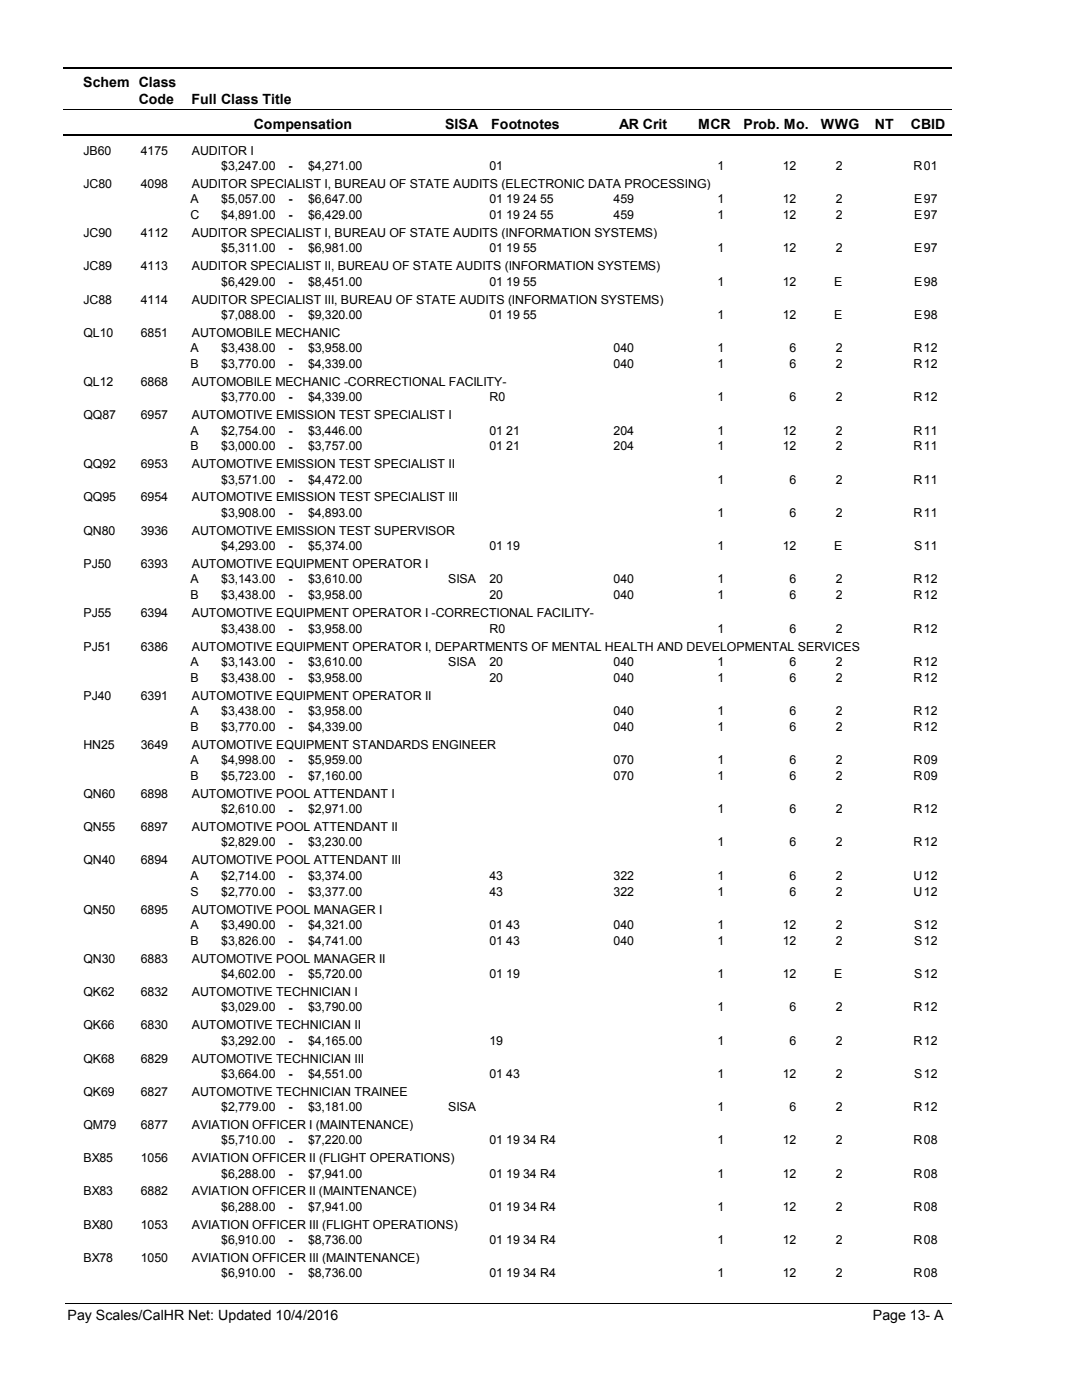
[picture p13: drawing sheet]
<svg xmlns="http://www.w3.org/2000/svg" width="216mm" height="279mm" viewBox="0 0 216 279" stroke-linecap="round" stroke-linejoin="round" font-family="sans-serif">
<defs><g id="words">
<g font-size="2.8">
<text x="16.6" y="17.3">Schem Class</text>
<text x="27.7" y="20.7">Code</text>
<text x="38.2" y="20.7">Full Class Title</text>
<text x="50.6" y="25.7">Compensation</text>
<text x="88.7" y="25.7">SISA</text>
<text x="98" y="25.7">Footnotes</text>
<text x="123.5" y="25.7">AR Crit</text>
<text x="139.2" y="25.7">MCR</text>
<text x="148.3" y="25.7">Prob. Mo.</text>
<text x="163.7" y="25.7">WWG</text>
<text x="174.5" y="25.7">NT</text>
<text x="181.6" y="25.7">CBID</text>
<text x="13.5" y="263.5">Pay Scales/CalHR Net: Updated 10/4/2016</text>
<text x="174.1" y="263.5">Page 13- A</text>
</g>
<g font-size="2.5">
<text x="16.6" y="30.8">JB60</text>
<text x="28.1" y="30.8">4175</text>
<text x="38.2" y="30.8">AUDITOR I</text>
<text x="44.1" y="33.9">$3,247.00</text>
<text x="57.5" y="33.9">-</text>
<text x="61.4" y="33.9">$4,271.00</text>
<text x="97.6" y="33.9">01</text>
<text x="143.1" y="33.9">1</text>
<text x="156.1" y="33.9">12</text>
<text x="166.6" y="33.9">2</text>
<text x="182.2" y="33.9">R</text>
<text x="184.2" y="33.9">01</text>
<text x="16.6" y="37.5">JC80</text>
<text x="28.1" y="37.5">4098</text>
<text x="38" y="40.6">A</text>
<text x="38.2" y="37.5">AUDITOR SPECIALIST I, BUREAU OF STATE AUDITS (ELECTRONIC DATA PROCESSING)</text>
<text x="44.1" y="40.6">$5,057.00</text>
<text x="57.5" y="40.6">-</text>
<text x="61.4" y="40.6">$6,647.00</text>
<text x="97.6" y="40.6">01 19 24 55</text>
<text x="122.4" y="40.6">459</text>
<text x="143.1" y="40.6">1</text>
<text x="156.1" y="40.6">12</text>
<text x="166.6" y="40.6">2</text>
<text x="182.3" y="40.6">E</text>
<text x="184.2" y="40.6">97</text>
<text x="16.6" y="47.3">JC90</text>
<text x="28.1" y="47.3">4112</text>
<text x="38" y="43.7">C</text>
<text x="38.2" y="47.3">AUDITOR SPECIALIST I, BUREAU OF STATE AUDITS (INFORMATION SYSTEMS)</text>
<text x="44.1" y="43.7">$4,891.00</text>
<text x="57.5" y="43.8">-</text>
<text x="61.4" y="43.7">$6,429.00</text>
<text x="97.6" y="43.7">01 19 24 55</text>
<text x="122.4" y="43.7">459</text>
<text x="143.1" y="43.7">1</text>
<text x="156.1" y="43.7">12</text>
<text x="166.6" y="43.7">2</text>
<text x="182.3" y="43.7">E</text>
<text x="184.2" y="43.7">97</text>
<text x="16.6" y="53.9">JC89</text>
<text x="28.1" y="53.9">4113</text>
<text x="38.2" y="53.9">AUDITOR SPECIALIST II, BUREAU OF STATE AUDITS (INFORMATION SYSTEMS)</text>
<text x="44.1" y="50.3">$5,311.00</text>
<text x="57.5" y="50.4">-</text>
<text x="61.4" y="50.3">$6,981.00</text>
<text x="97.6" y="50.3">01 19 55</text>
<text x="143.1" y="50.3">1</text>
<text x="156.1" y="50.3">12</text>
<text x="166.6" y="50.3">2</text>
<text x="182.3" y="50.3">E</text>
<text x="184.2" y="50.3">97</text>
<text x="44.1" y="57">$6,429.00</text>
<text x="57.5" y="57">-</text>
<text x="61.4" y="57">$8,451.00</text>
<text x="97.6" y="57">01 19 55</text>
<text x="143.1" y="57">1</text>
<text x="156.1" y="57">12</text>
<text x="166.3" y="57">E</text>
<text x="182.3" y="57">E</text>
<text x="184.2" y="57">98</text>
<text x="16.6" y="60.6">JC88</text>
<text x="28.1" y="60.6">4114</text>
<text x="38.2" y="60.6">AUDITOR SPECIALIST III, BUREAU OF STATE AUDITS (INFORMATION SYSTEMS)</text>
<text x="44.1" y="63.6">$7,088.00</text>
<text x="57.5" y="63.7">-</text>
<text x="61.4" y="63.6">$9,320.00</text>
<text x="97.6" y="63.6">01 19 55</text>
<text x="143.1" y="63.6">1</text>
<text x="156.1" y="63.6">12</text>
<text x="166.3" y="63.6">E</text>
<text x="182.3" y="63.6">E</text>
<text x="184.2" y="63.6">98</text>
<text x="16.6" y="67.2">QL10</text>
<text x="28.1" y="67.2">6851</text>
<text x="38" y="70.2">A</text>
<text x="38.2" y="67.2">AUTOMOBILE MECHANIC</text>
<text x="44.1" y="70.2">$3,438.00</text>
<text x="57.5" y="70.3">-</text>
<text x="61.4" y="70.2">$3,958.00</text>
<text x="122.4" y="70.2">040</text>
<text x="143.1" y="70.2">1</text>
<text x="157.5" y="70.2">6</text>
<text x="166.6" y="70.2">2</text>
<text x="182.2" y="70.2">R</text>
<text x="184.2" y="70.2">12</text>
<text x="16.6" y="77">QL12</text>
<text x="28.1" y="77">6868</text>
<text x="38" y="73.4">B</text>
<text x="38.2" y="77">AUTOMOBILE MECHANIC -CORRECTIONAL FACILITY-</text>
<text x="44.1" y="73.4">$3,770.00</text>
<text x="57.5" y="73.5">-</text>
<text x="61.4" y="73.4">$4,339.00</text>
<text x="122.4" y="73.4">040</text>
<text x="143.1" y="73.4">1</text>
<text x="157.5" y="73.4">6</text>
<text x="166.6" y="73.4">2</text>
<text x="182.2" y="73.4">R</text>
<text x="184.2" y="73.4">12</text>
<text x="16.6" y="83.7">QQ87</text>
<text x="28.1" y="83.7">6957</text>
<text x="38.2" y="83.7">AUTOMOTIVE EMISSION TEST SPECIALIST I</text>
<text x="44.1" y="80.1">$3,770.00</text>
<text x="57.5" y="80.1">-</text>
<text x="61.4" y="80.1">$4,339.00</text>
<text x="97.6" y="80.1">R0</text>
<text x="143.1" y="80.1">1</text>
<text x="157.5" y="80.1">6</text>
<text x="166.6" y="80.1">2</text>
<text x="182.2" y="80.1">R</text>
<text x="184.2" y="80.1">12</text>
<text x="38" y="86.7">A</text>
<text x="38" y="89.9">B</text>
<text x="44.1" y="86.7">$2,754.00</text>
<text x="44.1" y="89.9">$3,000.00</text>
<text x="57.5" y="86.8">-</text>
<text x="57.5" y="89.9">-</text>
<text x="61.4" y="86.7">$3,446.00</text>
<text x="61.4" y="89.9">$3,757.00</text>
<text x="97.6" y="86.7">01 21</text>
<text x="97.6" y="89.9">01 21</text>
<text x="122.4" y="86.7">204</text>
<text x="122.4" y="89.9">204</text>
<text x="143.1" y="86.7">1</text>
<text x="143.1" y="89.9">1</text>
<text x="156.1" y="86.7">12</text>
<text x="156.1" y="89.9">12</text>
<text x="166.6" y="86.7">2</text>
<text x="166.6" y="89.9">2</text>
<text x="182.2" y="86.7">R</text>
<text x="182.2" y="89.9">R</text>
<text x="184.2" y="86.7">11</text>
<text x="184.2" y="89.9">11</text>
<text x="16.6" y="93.5">QQ92</text>
<text x="28.1" y="93.5">6953</text>
<text x="38.2" y="93.5">AUTOMOTIVE EMISSION TEST SPECIALIST II</text>
<text x="16.6" y="100.1">QQ95</text>
<text x="28.1" y="100.1">6954</text>
<text x="38.2" y="100.1">AUTOMOTIVE EMISSION TEST SPECIALIST III</text>
<text x="44.1" y="96.5">$3,571.00</text>
<text x="57.5" y="96.6">-</text>
<text x="61.4" y="96.5">$4,472.00</text>
<text x="143.1" y="96.5">1</text>
<text x="157.5" y="96.5">6</text>
<text x="166.6" y="96.5">2</text>
<text x="182.2" y="96.5">R</text>
<text x="184.2" y="96.5">11</text>
<text x="16.6" y="106.7">QN80</text>
<text x="28.1" y="106.7">3936</text>
<text x="38.2" y="106.7">AUTOMOTIVE EMISSION TEST SUPERVISOR</text>
<text x="44.1" y="103.2">$3,908.00</text>
<text x="57.5" y="103.2">-</text>
<text x="61.4" y="103.2">$4,893.00</text>
<text x="143.1" y="103.2">1</text>
<text x="157.5" y="103.2">6</text>
<text x="166.6" y="103.2">2</text>
<text x="182.2" y="103.2">R</text>
<text x="184.2" y="103.2">11</text>
<text x="16.6" y="113.4">PJ50</text>
<text x="28.1" y="113.4">6393</text>
<text x="38.2" y="113.4">AUTOMOTIVE EQUIPMENT OPERATOR I</text>
<text x="44.1" y="109.8">$4,293.00</text>
<text x="57.5" y="109.8">-</text>
<text x="61.4" y="109.8">$5,374.00</text>
<text x="97.6" y="109.8">01 19</text>
<text x="143.1" y="109.8">1</text>
<text x="156.1" y="109.8">12</text>
<text x="166.3" y="109.8">E</text>
<text x="182.3" y="109.8">S</text>
<text x="184.2" y="109.8">11</text>
<text x="38" y="116.4">A</text>
<text x="38" y="119.6">B</text>
<text x="44.1" y="116.4">$3,143.00</text>
<text x="44.1" y="119.6">$3,438.00</text>
<text x="57.5" y="116.5">-</text>
<text x="57.5" y="119.6">-</text>
<text x="61.4" y="116.4">$3,610.00</text>
<text x="61.4" y="119.6">$3,958.00</text>
<text x="89.4" y="116.4">SISA</text>
<text x="97.6" y="116.4">20</text>
<text x="97.6" y="119.6">20</text>
<text x="122.4" y="116.4">040</text>
<text x="122.4" y="119.6">040</text>
<text x="143.1" y="116.4">1</text>
<text x="143.1" y="119.6">1</text>
<text x="157.5" y="116.4">6</text>
<text x="157.5" y="119.6">6</text>
<text x="166.6" y="116.4">2</text>
<text x="166.6" y="119.6">2</text>
<text x="182.2" y="116.4">R</text>
<text x="182.2" y="119.6">R</text>
<text x="184.2" y="116.4">12</text>
<text x="184.2" y="119.6">12</text>
<text x="16.6" y="123.2">PJ55</text>
<text x="28.1" y="123.2">6394</text>
<text x="38.2" y="123.2">AUTOMOTIVE EQUIPMENT OPERATOR I -CORRECTIONAL FACILITY-</text>
<text x="16.6" y="129.8">PJ51</text>
<text x="28.1" y="129.8">6386</text>
<text x="38.2" y="129.8">AUTOMOTIVE EQUIPMENT OPERATOR I, DEPARTMENTS OF MENTAL HEALTH AND DEVELOPMENTAL SERVICES</text>
<text x="44.1" y="126.3">$3,438.00</text>
<text x="57.5" y="126.3">-</text>
<text x="61.4" y="126.3">$3,958.00</text>
<text x="97.6" y="126.3">R0</text>
<text x="143.1" y="126.3">1</text>
<text x="157.5" y="126.3">6</text>
<text x="166.6" y="126.3">2</text>
<text x="182.2" y="126.3">R</text>
<text x="184.2" y="126.3">12</text>
<text x="38" y="132.9">A</text>
<text x="38" y="136.1">B</text>
<text x="44.1" y="132.9">$3,143.00</text>
<text x="44.1" y="136.1">$3,438.00</text>
<text x="57.5" y="132.9">-</text>
<text x="57.5" y="136.1">-</text>
<text x="61.4" y="132.9">$3,610.00</text>
<text x="61.4" y="136.1">$3,958.00</text>
<text x="89.4" y="132.9">SISA</text>
<text x="97.6" y="132.9">20</text>
<text x="97.6" y="136.1">20</text>
<text x="122.4" y="132.9">040</text>
<text x="122.4" y="136.1">040</text>
<text x="143.1" y="132.9">1</text>
<text x="143.1" y="136.1">1</text>
<text x="157.5" y="132.9">6</text>
<text x="157.5" y="136.1">6</text>
<text x="166.6" y="132.9">2</text>
<text x="166.6" y="136.1">2</text>
<text x="182.2" y="132.9">R</text>
<text x="182.2" y="136.1">R</text>
<text x="184.2" y="132.9">12</text>
<text x="184.2" y="136.1">12</text>
<text x="16.6" y="139.7">PJ40</text>
<text x="28.1" y="139.7">6391</text>
<text x="38" y="142.7">A</text>
<text x="38.2" y="139.7">AUTOMOTIVE EQUIPMENT OPERATOR II</text>
<text x="44.1" y="142.7">$3,438.00</text>
<text x="57.5" y="142.7">-</text>
<text x="61.4" y="142.7">$3,958.00</text>
<text x="122.4" y="142.7">040</text>
<text x="143.1" y="142.7">1</text>
<text x="157.5" y="142.7">6</text>
<text x="166.6" y="142.7">2</text>
<text x="182.2" y="142.7">R</text>
<text x="184.2" y="142.7">12</text>
<text x="16.6" y="149.4">HN25</text>
<text x="28.1" y="149.4">3649</text>
<text x="38" y="145.9">B</text>
<text x="38.2" y="149.4">AUTOMOTIVE EQUIPMENT STANDARDS ENGINEER</text>
<text x="44.1" y="145.9">$3,770.00</text>
<text x="57.5" y="145.9">-</text>
<text x="61.4" y="145.9">$4,339.00</text>
<text x="122.4" y="145.9">040</text>
<text x="143.1" y="145.9">1</text>
<text x="157.5" y="145.9">6</text>
<text x="166.6" y="145.9">2</text>
<text x="182.2" y="145.9">R</text>
<text x="184.2" y="145.9">12</text>
<text x="38" y="152.5">A</text>
<text x="38" y="155.7">B</text>
<text x="44.1" y="152.5">$4,998.00</text>
<text x="44.1" y="155.7">$5,723.00</text>
<text x="57.5" y="152.5">-</text>
<text x="57.5" y="155.7">-</text>
<text x="61.4" y="152.5">$5,959.00</text>
<text x="61.4" y="155.7">$7,160.00</text>
<text x="122.4" y="152.5">070</text>
<text x="122.4" y="155.7">070</text>
<text x="143.1" y="152.5">1</text>
<text x="143.1" y="155.7">1</text>
<text x="157.5" y="152.5">6</text>
<text x="157.5" y="155.7">6</text>
<text x="166.6" y="152.5">2</text>
<text x="166.6" y="155.7">2</text>
<text x="182.2" y="152.5">R</text>
<text x="182.2" y="155.7">R</text>
<text x="184.2" y="152.5">09</text>
<text x="184.2" y="155.7">09</text>
<text x="16.6" y="159.3">QN60</text>
<text x="28.1" y="159.3">6898</text>
<text x="38.2" y="159.3">AUTOMOTIVE POOL ATTENDANT I</text>
<text x="16.6" y="165.9">QN55</text>
<text x="28.1" y="165.9">6897</text>
<text x="38.2" y="165.9">AUTOMOTIVE POOL ATTENDANT II</text>
<text x="44.1" y="162.3">$2,610.00</text>
<text x="57.5" y="162.4">-</text>
<text x="61.4" y="162.3">$2,971.00</text>
<text x="143.1" y="162.3">1</text>
<text x="157.5" y="162.3">6</text>
<text x="166.6" y="162.3">2</text>
<text x="182.2" y="162.3">R</text>
<text x="184.2" y="162.3">12</text>
<text x="16.6" y="172.5">QN40</text>
<text x="28.1" y="172.5">6894</text>
<text x="38.2" y="172.5">AUTOMOTIVE POOL ATTENDANT III</text>
<text x="44.1" y="168.9">$2,829.00</text>
<text x="57.5" y="169">-</text>
<text x="61.4" y="168.9">$3,230.00</text>
<text x="143.1" y="168.9">1</text>
<text x="157.5" y="168.9">6</text>
<text x="166.6" y="168.9">2</text>
<text x="182.2" y="168.9">R</text>
<text x="184.2" y="168.9">12</text>
<text x="38" y="175.6">A</text>
<text x="38" y="178.8">S</text>
<text x="44.1" y="175.6">$2,714.00</text>
<text x="44.1" y="178.8">$2,770.00</text>
<text x="57.5" y="175.6">-</text>
<text x="57.5" y="178.8">-</text>
<text x="61.4" y="175.6">$3,374.00</text>
<text x="61.4" y="178.8">$3,377.00</text>
<text x="97.6" y="175.6">43</text>
<text x="97.6" y="178.8">43</text>
<text x="122.4" y="175.6">322</text>
<text x="122.4" y="178.8">322</text>
<text x="143.1" y="175.6">1</text>
<text x="143.1" y="178.8">1</text>
<text x="157.5" y="175.6">6</text>
<text x="157.5" y="178.8">6</text>
<text x="166.6" y="175.6">2</text>
<text x="166.6" y="178.8">2</text>
<text x="182.2" y="175.6">U</text>
<text x="182.2" y="178.8">U</text>
<text x="184.2" y="175.6">12</text>
<text x="184.2" y="178.8">12</text>
<text x="16.6" y="182.4">QN50</text>
<text x="28.1" y="182.4">6895</text>
<text x="38" y="185.4">A</text>
<text x="38.2" y="182.4">AUTOMOTIVE POOL MANAGER I</text>
<text x="44.1" y="185.4">$3,490.00</text>
<text x="57.5" y="185.5">-</text>
<text x="61.4" y="185.4">$4,321.00</text>
<text x="97.6" y="185.4">01 43</text>
<text x="122.4" y="185.4">040</text>
<text x="143.1" y="185.4">1</text>
<text x="156.1" y="185.4">12</text>
<text x="166.6" y="185.4">2</text>
<text x="182.3" y="185.4">S</text>
<text x="184.2" y="185.4">12</text>
<text x="38" y="188.6">B</text>
<text x="44.1" y="188.6">$3,826.00</text>
<text x="57.5" y="188.6">-</text>
<text x="61.4" y="188.6">$4,741.00</text>
<text x="97.6" y="188.6">01 43</text>
<text x="122.4" y="188.6">040</text>
<text x="143.1" y="188.6">1</text>
<text x="156.1" y="188.6">12</text>
<text x="166.6" y="188.6">2</text>
<text x="182.3" y="188.6">S</text>
<text x="184.2" y="188.6">12</text>
<text x="16.6" y="192.2">QN30</text>
<text x="28.1" y="192.2">6883</text>
<text x="38.2" y="192.2">AUTOMOTIVE POOL MANAGER II</text>
<text x="44.1" y="195.2">$4,602.00</text>
<text x="57.5" y="195.2">-</text>
<text x="61.4" y="195.2">$5,720.00</text>
<text x="97.6" y="195.2">01 19</text>
<text x="143.1" y="195.2">1</text>
<text x="156.1" y="195.2">12</text>
<text x="166.3" y="195.2">E</text>
<text x="182.3" y="195.2">S</text>
<text x="184.2" y="195.2">12</text>
<text x="16.6" y="198.8">QK62</text>
<text x="28.1" y="198.8">6832</text>
<text x="38.2" y="198.8">AUTOMOTIVE TECHNICIAN I</text>
<text x="44.1" y="201.9">$3,029.00</text>
<text x="57.5" y="201.9">-</text>
<text x="61.4" y="201.9">$3,790.00</text>
<text x="143.1" y="201.9">1</text>
<text x="157.5" y="201.9">6</text>
<text x="166.6" y="201.9">2</text>
<text x="182.2" y="201.9">R</text>
<text x="184.2" y="201.9">12</text>
<text x="16.6" y="205.4">QK66</text>
<text x="28.1" y="205.4">6830</text>
<text x="38.2" y="205.4">AUTOMOTIVE TECHNICIAN II</text>
<text x="44.1" y="208.5">$3,292.00</text>
<text x="57.5" y="208.5">-</text>
<text x="61.4" y="208.5">$4,165.00</text>
<text x="97.6" y="208.5">19</text>
<text x="143.1" y="208.5">1</text>
<text x="157.5" y="208.5">6</text>
<text x="166.6" y="208.5">2</text>
<text x="182.2" y="208.5">R</text>
<text x="184.2" y="208.5">12</text>
<text x="16.6" y="212.1">QK68</text>
<text x="28.1" y="212.1">6829</text>
<text x="38.2" y="212.1">AUTOMOTIVE TECHNICIAN III</text>
<text x="44.1" y="215.1">$3,664.00</text>
<text x="57.5" y="215.1">-</text>
<text x="61.4" y="215.1">$4,551.00</text>
<text x="97.6" y="215.1">01 43</text>
<text x="143.1" y="215.1">1</text>
<text x="156.1" y="215.1">12</text>
<text x="166.6" y="215.1">2</text>
<text x="182.3" y="215.1">S</text>
<text x="184.2" y="215.1">12</text>
<text x="16.6" y="218.7">QK69</text>
<text x="28.1" y="218.7">6827</text>
<text x="38.2" y="218.7">AUTOMOTIVE TECHNICIAN TRAINEE</text>
<text x="44.1" y="221.8">$2,779.00</text>
<text x="57.5" y="221.8">-</text>
<text x="61.4" y="221.8">$3,181.00</text>
<text x="89.4" y="221.8">SISA</text>
<text x="143.1" y="221.8">1</text>
<text x="157.5" y="221.8">6</text>
<text x="166.6" y="221.8">2</text>
<text x="182.2" y="221.8">R</text>
<text x="184.2" y="221.8">12</text>
<text x="16.6" y="225.3">QM79</text>
<text x="28.1" y="225.3">6877</text>
<text x="38.2" y="225.3">AVIATION OFFICER I (MAINTENANCE)</text>
<text x="16.6" y="232">BX85</text>
<text x="28.1" y="232">1056</text>
<text x="38.2" y="232">AVIATION OFFICER II (FLIGHT OPERATIONS)</text>
<text x="44.1" y="228.4">$5,710.00</text>
<text x="57.5" y="228.5">-</text>
<text x="61.4" y="228.4">$7,220.00</text>
<text x="97.6" y="228.4">01 19 34 R4</text>
<text x="143.1" y="228.4">1</text>
<text x="156.1" y="228.4">12</text>
<text x="166.6" y="228.4">2</text>
<text x="182.2" y="228.4">R</text>
<text x="184.2" y="228.4">08</text>
<text x="16.6" y="238.6">BX83</text>
<text x="28.1" y="238.6">6882</text>
<text x="38.2" y="238.6">AVIATION OFFICER II (MAINTENANCE)</text>
<text x="44.1" y="235">$6,288.00</text>
<text x="57.5" y="235.1">-</text>
<text x="61.4" y="235">$7,941.00</text>
<text x="97.6" y="235">01 19 34 R4</text>
<text x="143.1" y="235">1</text>
<text x="156.1" y="235">12</text>
<text x="166.6" y="235">2</text>
<text x="182.2" y="235">R</text>
<text x="184.2" y="235">08</text>
<text x="16.6" y="245.3">BX80</text>
<text x="28.1" y="245.3">1053</text>
<text x="38.2" y="245.3">AVIATION OFFICER III (FLIGHT OPERATIONS)</text>
<text x="44.1" y="241.7">$6,288.00</text>
<text x="57.5" y="241.7">-</text>
<text x="61.4" y="241.7">$7,941.00</text>
<text x="97.6" y="241.7">01 19 34 R4</text>
<text x="143.1" y="241.7">1</text>
<text x="156.1" y="241.7">12</text>
<text x="166.6" y="241.7">2</text>
<text x="182.2" y="241.7">R</text>
<text x="184.2" y="241.7">08</text>
<text x="16.6" y="251.9">BX78</text>
<text x="28.1" y="251.9">1050</text>
<text x="38.2" y="251.9">AVIATION OFFICER III (MAINTENANCE)</text>
<text x="44.1" y="248.3">$6,910.00</text>
<text x="57.5" y="248.4">-</text>
<text x="61.4" y="248.3">$8,736.00</text>
<text x="97.6" y="248.3">01 19 34 R4</text>
<text x="143.1" y="248.3">1</text>
<text x="156.1" y="248.3">12</text>
<text x="166.6" y="248.3">2</text>
<text x="182.2" y="248.3">R</text>
<text x="184.2" y="248.3">08</text>
<text x="44.1" y="254.9">$6,910.00</text>
<text x="57.5" y="255">-</text>
<text x="61.4" y="254.9">$8,736.00</text>
<text x="97.6" y="254.9">01 19 34 R4</text>
<text x="143.1" y="254.9">1</text>
<text x="156.1" y="254.9">12</text>
<text x="166.6" y="254.9">2</text>
<text x="182.2" y="254.9">R</text>
<text x="184.2" y="254.9">08</text>
</g>
</g></defs>
<path d="M12.7 13.5h177.1" fill="none" stroke="#000" stroke-width=".36"/>
<path d="M12.7 21.9h177.1" fill="none" stroke="#000" stroke-width=".2"/>
<path d="M12.7 27h177.1" fill="none" stroke="#000" stroke-width=".35"/>
<g fill="#fff">
<path d="M40.4 31.3h16.2v3h-16.2z" fill-rule="evenodd"/>
<path d="M183.9 31.3h4.1v3h-4.1z" fill-rule="evenodd"/>
<path d="M40.4 37.9h16.2v3h-16.2z" fill-rule="evenodd"/>
<path d="M183.9 37.9h4.1v3h-4.1z" fill-rule="evenodd"/>
<path d="M40.4 41.1h16.2v3h-16.2z" fill-rule="evenodd"/>
<path d="M183.9 41.1h4.1v3h-4.1z" fill-rule="evenodd"/>
<path d="M40.4 47.7h16.2v3h-16.2z" fill-rule="evenodd"/>
<path d="M183.9 47.7h4.1v3h-4.1z" fill-rule="evenodd"/>
<path d="M40.4 54.4h16.2v3h-16.2z" fill-rule="evenodd"/>
<path d="M183.9 54.4h4.1v3h-4.1z" fill-rule="evenodd"/>
<path d="M40.4 61h16.2v3h-16.2z" fill-rule="evenodd"/>
<path d="M183.9 61h4.1v3h-4.1z" fill-rule="evenodd"/>
<path d="M40.4 67.6h16.2v3h-16.2z" fill-rule="evenodd"/>
<path d="M183.9 67.6h4.1v3h-4.1z" fill-rule="evenodd"/>
<path d="M40.4 70.8h16.2v3h-16.2z" fill-rule="evenodd"/>
<path d="M183.9 70.8h4.1v3h-4.1z" fill-rule="evenodd"/>
<path d="M40.4 77.5h16.2v2.9h-16.2z" fill-rule="evenodd"/>
<path d="M183.9 77.5h4.1v2.9h-4.1z" fill-rule="evenodd"/>
<path d="M40.4 84.1h16.2v3h-16.2z" fill-rule="evenodd"/>
<path d="M183.9 84.1h4.1v3h-4.1z" fill-rule="evenodd"/>
<path d="M40.4 87.3h16.2v3h-16.2z" fill-rule="evenodd"/>
<path d="M183.9 87.3h4.1v3h-4.1z" fill-rule="evenodd"/>
<path d="M40.4 93.9h16.2v3h-16.2z" fill-rule="evenodd"/>
<path d="M183.9 93.9h4.1v3h-4.1z" fill-rule="evenodd"/>
<path d="M40.4 100.5h16.2v3h-16.2z" fill-rule="evenodd"/>
<path d="M183.9 100.5h4.1v3h-4.1z" fill-rule="evenodd"/>
<path d="M40.4 107.2h16.2v3h-16.2z" fill-rule="evenodd"/>
<path d="M183.9 107.2h4.1v3h-4.1z" fill-rule="evenodd"/>
<path d="M40.4 113.8h16.2v3h-16.2z" fill-rule="evenodd"/>
<path d="M183.9 113.8h4.1v3h-4.1z" fill-rule="evenodd"/>
<path d="M40.4 117h16.2v3h-16.2z" fill-rule="evenodd"/>
<path d="M183.9 117h4.1v3h-4.1z" fill-rule="evenodd"/>
<path d="M40.4 123.6h16.2v3h-16.2z" fill-rule="evenodd"/>
<path d="M183.9 123.6h4.1v3h-4.1z" fill-rule="evenodd"/>
<path d="M40.4 130.3h16.2v3h-16.2z" fill-rule="evenodd"/>
<path d="M183.9 130.3h4.1v3h-4.1z" fill-rule="evenodd"/>
<path d="M40.4 133.5h16.2v2.9h-16.2z" fill-rule="evenodd"/>
<path d="M183.9 133.5h4.1v2.9h-4.1z" fill-rule="evenodd"/>
<path d="M40.4 140.1h16.2v3h-16.2z" fill-rule="evenodd"/>
<path d="M183.9 140.1h4.1v3h-4.1z" fill-rule="evenodd"/>
<path d="M40.4 143.2h16.2v3h-16.2z" fill-rule="evenodd"/>
<path d="M183.9 143.2h4.1v3h-4.1z" fill-rule="evenodd"/>
<path d="M40.4 149.9h16.2v3h-16.2z" fill-rule="evenodd"/>
<path d="M183.9 149.9h4.1v3h-4.1z" fill-rule="evenodd"/>
<path d="M40.4 153.1h16.2v3h-16.2z" fill-rule="evenodd"/>
<path d="M183.9 153.1h4.1v3h-4.1z" fill-rule="evenodd"/>
<path d="M40.4 159.7h16.2v3h-16.2z" fill-rule="evenodd"/>
<path d="M183.9 159.7h4.1v3h-4.1z" fill-rule="evenodd"/>
<path d="M40.4 166.3h16.2v3h-16.2z" fill-rule="evenodd"/>
<path d="M183.9 166.3h4.1v3h-4.1z" fill-rule="evenodd"/>
<path d="M40.4 173h16.2v3h-16.2z" fill-rule="evenodd"/>
<path d="M183.9 173h4.1v3h-4.1z" fill-rule="evenodd"/>
<path d="M40.4 176.2h16.2v2.9h-16.2z" fill-rule="evenodd"/>
<path d="M183.9 176.2h4.1v2.9h-4.1z" fill-rule="evenodd"/>
<path d="M40.4 182.8h16.2v3h-16.2z" fill-rule="evenodd"/>
<path d="M183.9 182.8h4.1v3h-4.1z" fill-rule="evenodd"/>
<path d="M40.4 186h16.2v3h-16.2z" fill-rule="evenodd"/>
<path d="M183.9 186h4.1v3h-4.1z" fill-rule="evenodd"/>
<path d="M40.4 192.6h16.2v3h-16.2z" fill-rule="evenodd"/>
<path d="M183.9 192.6h4.1v3h-4.1z" fill-rule="evenodd"/>
<path d="M40.4 199.2h16.2v3h-16.2z" fill-rule="evenodd"/>
<path d="M183.9 199.2h4.1v3h-4.1z" fill-rule="evenodd"/>
<path d="M40.4 205.9h16.2v3h-16.2z" fill-rule="evenodd"/>
<path d="M183.9 205.9h4.1v3h-4.1z" fill-rule="evenodd"/>
<path d="M40.4 212.5h16.2v3h-16.2z" fill-rule="evenodd"/>
<path d="M183.9 212.5h4.1v3h-4.1z" fill-rule="evenodd"/>
<path d="M40.4 219.2h16.2v2.9h-16.2z" fill-rule="evenodd"/>
<path d="M183.9 219.2h4.1v2.9h-4.1z" fill-rule="evenodd"/>
<path d="M40.4 225.8h16.2v3h-16.2z" fill-rule="evenodd"/>
<path d="M183.9 225.8h4.1v3h-4.1z" fill-rule="evenodd"/>
<path d="M40.4 232.4h16.2v3h-16.2z" fill-rule="evenodd"/>
<path d="M183.9 232.4h4.1v3h-4.1z" fill-rule="evenodd"/>
<path d="M40.4 239.1h16.2v2.9h-16.2z" fill-rule="evenodd"/>
<path d="M183.9 239.1h4.1v2.9h-4.1z" fill-rule="evenodd"/>
<path d="M40.4 245.7h16.2v3h-16.2z" fill-rule="evenodd"/>
<path d="M183.9 245.7h4.1v3h-4.1z" fill-rule="evenodd"/>
<path d="M40.4 252.3h16.2v3h-16.2z" fill-rule="evenodd"/>
<path d="M183.9 252.3h4.1v3h-4.1z" fill-rule="evenodd"/>
</g>
<path d="M13.1 260.1h176.7" fill="none" stroke="#000" stroke-width=".2"/>
<use href="#words"/>
</svg>
